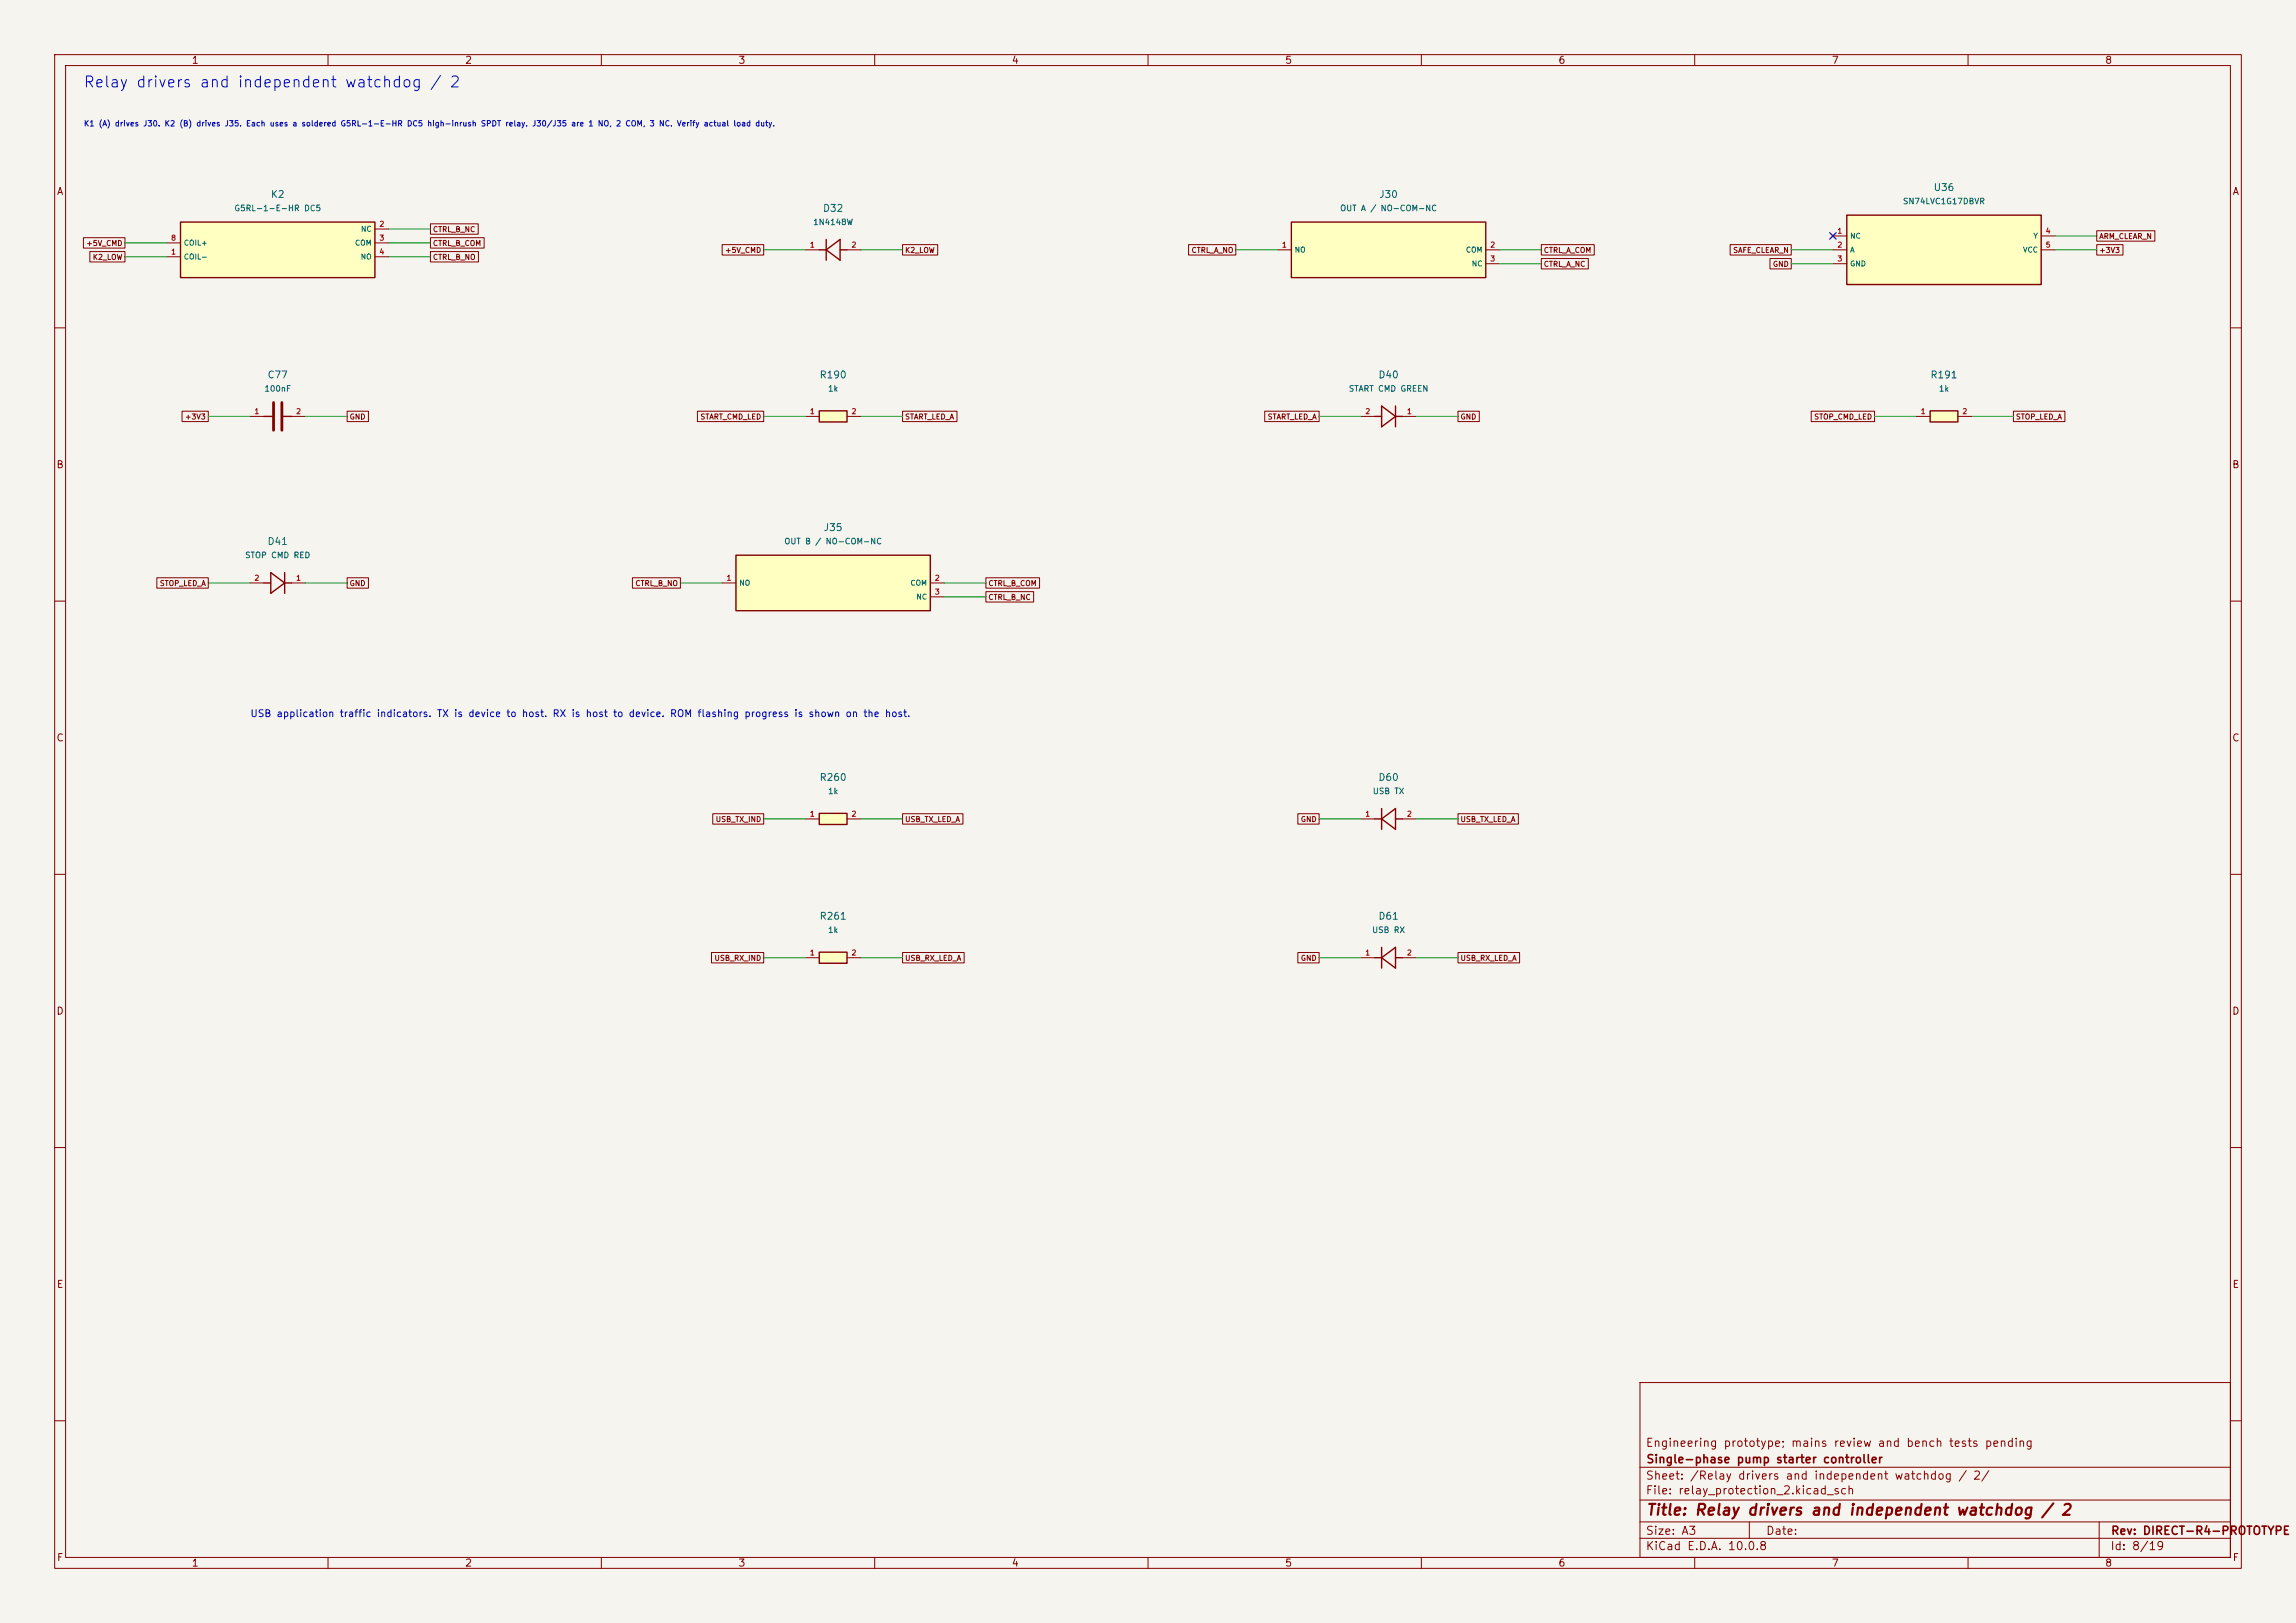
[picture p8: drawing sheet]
<svg xmlns="http://www.w3.org/2000/svg" width="420mm" height="297mm" viewBox="0 0 420 297" stroke-linecap="round" stroke-linejoin="round" font-family="sans-serif">
<defs><g id="words">
<text font-size="2" fill="#0000c2" x="15.1" y="16.5">Relay drivers and independent watchdog / 2</text>
<text font-size="2" fill="#840000" x="301" y="277.8">Title: Relay drivers and independent watchdog / 2</text>
<g font-size="1.5" fill="#840000">
<text x="300.9" y="265.1">Engineering prototype; mains review and bench tests pending</text>
<text x="301" y="268.1">Single-phase pump starter controller</text>
<text x="300.9" y="273.8">File: relay_protection_2.kicad_sch</text>
<text x="300.9" y="271.1">Sheet: /Relay drivers and independent watchdog / 2/</text>
<text x="300.9" y="281.2">Size: A3</text>
<text x="322.9" y="281.2">Date:</text>
<text x="386" y="281.2">Rev: DIRECT-R4-PROTOTYPE</text>
<text x="300.9" y="284">KiCad E.D.A. 10.0.8</text>
<text x="385.9" y="284">Id: 8/19</text>
</g>
<g font-size="1.3" fill="#840000">
<text x="35" y="12">1</text>
<text x="85" y="12">2</text>
<text x="135" y="12">3</text>
<text x="185" y="12">4</text>
<text x="235" y="12">5</text>
<text x="285" y="12">6</text>
<text x="335" y="12">7</text>
<text x="385" y="12">8</text>
<text x="10.3" y="36">A</text>
<text x="408.3" y="36">A</text>
<text x="10.2" y="86">B</text>
<text x="408.2" y="86">B</text>
<text x="10.2" y="136">C</text>
<text x="408.2" y="136">C</text>
<text x="10.2" y="186">D</text>
<text x="408.2" y="186">D</text>
<text x="10.3" y="236">E</text>
<text x="408.3" y="236">E</text>
<text x="10.3" y="286">F</text>
<text x="35" y="287">1</text>
<text x="85" y="287">2</text>
<text x="135" y="287">3</text>
<text x="185" y="287">4</text>
<text x="235" y="287">5</text>
<text x="285" y="287">6</text>
<text x="335" y="287">7</text>
<text x="385" y="287">8</text>
<text x="408.3" y="286">F</text>
</g>
<g font-size="1.3" fill="#006464">
<text x="353.6" y="35.3">U36</text>
<text x="49.4" y="36.5">K2</text>
<text x="150.4" y="39.1">D32</text>
<text x="252.2" y="36.5">J30</text>
<text x="48.8" y="69.5">C77</text>
<text x="149.8" y="69.5">R190</text>
<text x="252" y="69.5">D40</text>
<text x="353" y="69.5">R191</text>
<text x="48.8" y="100">D41</text>
<text x="150.6" y="97.5">J35</text>
<text x="149.8" y="143.2">R260</text>
<text x="252" y="143.2">D60</text>
<text x="149.8" y="168.6">R261</text>
<text x="252" y="168.6">D61</text>
</g>
<text font-size="1.3" fill="#0000c2" x="45.7" y="131.5">USB application traffic indicators. TX is device to host. RX is host to device. ROM flashing progress is shown on the host.</text>
<g font-size="1.1" fill="#006464">
<text x="42.8" y="38.9">G5RL-1-E-HR DC5</text>
<text x="148.6" y="41.4">1N4148W</text>
<text x="245" y="38.9">OUT A / NO-COM-NC</text>
<text x="348" y="37.6">SN74LVC1G17DBVR</text>
<text x="48.3" y="71.9">100nF</text>
<text x="151.4" y="71.9">1k</text>
<text x="246.6" y="71.9">START CMD GREEN</text>
<text x="354.6" y="71.9">1k</text>
<text x="143.4" y="99.9">OUT B / NO-COM-NC</text>
<text x="44.7" y="102.4">STOP CMD RED</text>
<text x="151.4" y="145.6">1k</text>
<text x="251" y="145.6">USB TX</text>
<text x="151.4" y="171">1k</text>
<text x="250.9" y="171">USB RX</text>
</g>
<text font-size="1" fill="#0000c2" x="15.2" y="23.4">K1 (A) drives J30. K2 (B) drives J35. Each uses a soldered G5RL-1-E-HR DC5 high-inrush SPDT relay. J30/J35 are 1 NO, 2 COM, 3 NC. Verify actual load duty.</text>
<g font-size="1" fill="#a90000">
<text x="69.3" y="41.7">2</text>
<text x="31.2" y="46.8">1</text>
<text x="31.2" y="44.3">8</text>
<text x="69.3" y="44.3">3</text>
<text x="69.3" y="46.8">4</text>
<text x="148" y="45.5">1</text>
<text x="155.7" y="45.5">2</text>
<text x="234.4" y="45.5">1</text>
<text x="272.5" y="45.5">2</text>
<text x="336" y="43">1</text>
<text x="336" y="45.5">2</text>
<text x="374.1" y="43">4</text>
<text x="374.1" y="45.5">5</text>
<text x="272.5" y="48.1">3</text>
<text x="336" y="48.1">3</text>
<text x="46.4" y="76">1</text>
<text x="54.1" y="76">2</text>
<text x="148" y="76">1</text>
<text x="155.7" y="76">2</text>
<text x="249.6" y="76">2</text>
<text x="257.3" y="76">1</text>
<text x="351.2" y="76">1</text>
<text x="358.9" y="76">2</text>
<text x="46.4" y="106.5">2</text>
<text x="54.1" y="106.5">1</text>
<text x="132.8" y="106.5">1</text>
<text x="170.9" y="106.5">2</text>
<text x="170.9" y="109">3</text>
<text x="148" y="149.7">1</text>
<text x="155.7" y="149.7">2</text>
<text x="249.6" y="149.7">1</text>
<text x="257.3" y="149.7">2</text>
<text x="148" y="175.1">1</text>
<text x="155.7" y="175.1">2</text>
<text x="249.6" y="175.1">1</text>
<text x="257.3" y="175.1">2</text>
</g>
<g font-size="1" fill="#840000">
<text x="15.7" y="45.2">+5V_CMD</text>
<text x="16.9" y="47.8">K2_LOW</text>
<text x="79.1" y="47.8">CTRL_B_NO</text>
<text x="79.1" y="45.2">CTRL_B_COM</text>
<text x="79.1" y="42.7">CTRL_B_NC</text>
<text x="132.5" y="46.5">+5V_CMD</text>
<text x="165.5" y="46.5">K2_LOW</text>
<text x="217.9" y="46.5">CTRL_A_NO</text>
<text x="282.3" y="46.5">CTRL_A_COM</text>
<text x="316.9" y="46.5">SAFE_CLEAR_N</text>
<text x="383.9" y="46.5">+3V3</text>
<text x="383.9" y="44">ARM_CLEAR_N</text>
<text x="282.3" y="49">CTRL_A_NC</text>
<text x="324.2" y="49">GND</text>
<text x="33.7" y="77">+3V3</text>
<text x="63.9" y="77">GND</text>
<text x="128" y="77">START_CMD_LED</text>
<text x="165.5" y="77">START_LED_A</text>
<text x="231.8" y="77">START_LED_A</text>
<text x="267.1" y="77">GND</text>
<text x="331.8" y="77">STOP_CMD_LED</text>
<text x="368.7" y="77">STOP_LED_A</text>
<text x="29.1" y="107.5">STOP_LED_A</text>
<text x="63.9" y="107.5">GND</text>
<text x="116.1" y="107.5">CTRL_B_NO</text>
<text x="180.7" y="107.5">CTRL_B_COM</text>
<text x="180.7" y="110">CTRL_B_NC</text>
<text x="130.8" y="150.6">USB_TX_IND</text>
<text x="165.5" y="150.6">USB_TX_LED_A</text>
<text x="237.9" y="150.6">GND</text>
<text x="267.1" y="150.6">USB_TX_LED_A</text>
<text x="130.6" y="176">USB_RX_IND</text>
<text x="165.5" y="176">USB_RX_LED_A</text>
<text x="237.9" y="176">GND</text>
<text x="267.1" y="176">USB_RX_LED_A</text>
</g>
<g font-size="1" fill="#006464">
<text x="33.5" y="47.7">COIL-</text>
<text x="33.5" y="45.2">COIL+</text>
<text x="64.8" y="45.2">COM</text>
<text x="65.9" y="47.7">NO</text>
<text x="65.9" y="42.6">NC</text>
<text x="236.7" y="46.4">NO</text>
<text x="268" y="46.4">COM</text>
<text x="338.3" y="43.9">NC</text>
<text x="338.3" y="46.4">A</text>
<text x="370" y="46.4">VCC</text>
<text x="371.9" y="43.9">Y</text>
<text x="269.1" y="49">NC</text>
<text x="338.3" y="49">GND</text>
<text x="135.1" y="107.4">NO</text>
<text x="166.4" y="107.4">COM</text>
<text x="167.5" y="109.9">NC</text>
</g>
</g></defs>
<path d="M0 0h420v297h-420z" fill="#f5f4ef" stroke="#f5f4ef" stroke-width=".18"/>
<g fill="none" stroke="#840000" stroke-width=".18">
<path d="M10 10h400v277h-400zM12 12h396v273h-396zM60 10v2M110 10v2M160 10v2M210 10v2M260 10v2M310 10v2M360 10v2M10 60h2M408 60h2M10 110h2"/>
<path d="M408 110h2M10 160h2M408 160h2M10 210h2M408 210h2M300 253h108v32h-108zM10 260h2M300 278.5h108M300 274.5h108M300 268.5h108M320 278.5v3M384 278.5v6.5"/>
<path d="M408 260h2M60 285v2M110 285v2M160 285v2M210 285v2M260 285v2M300 281.5h108M310 285v2M360 285v2"/>
</g>
<path d="M149.9 75.2h5v2h-5z" fill="#ffffc2"/>
<path d="M149.9 75.2h5v2h-5z" fill="none" stroke="#840000" stroke-width=".25"/>
<path d="M147.3 76.2h2.6M154.9 76.2h2.6" fill="none" stroke="#840000" stroke-width=".18"/>
<path d="M337.8 39.4h35.6v12.7h-35.6z" fill="#ffffc2"/>
<path d="M337.8 39.4h35.6v12.7h-35.6z" fill="none" stroke="#840000" stroke-width=".25"/>
<path d="M334.9 42.8l.8 .8M335.3 43.2h2.5M335.3 45.7h2.5M335.3 48.3h2.5M335.7 42.8l-.8 .8M373.4 43.2h2.5M373.4 45.7h2.5" fill="none" stroke="#840000" stroke-width=".18"/>
<path d="M149.9 174.2h5v2.1h-5z" fill="#ffffc2"/>
<path d="M251.5 76.2h1.2M252.7 74.3l2.6 1.9-2.6 1.9zM255.3 76.2h1.2M255.3 74.3v3.8M149.9 174.2h5v2.1h-5z" fill="none" stroke="#840000" stroke-width=".25"/>
<path d="M248.9 76.2h2.6M256.5 76.2h2.6M147.3 175.3h2.6M154.9 175.3h2.6" fill="none" stroke="#840000" stroke-width=".18"/>
<path d="M149.9 148.8h5v2.1h-5z" fill="#ffffc2"/>
<path d="M149.9 148.8h5v2.1h-5z" fill="none" stroke="#840000" stroke-width=".25"/>
<path d="M147.3 149.9h2.6M154.9 149.9h2.6" fill="none" stroke="#840000" stroke-width=".18"/>
<path d="M353.1 75.2h5v2h-5z" fill="#ffffc2"/>
<path d="M353.1 75.2h5v2h-5zM251.5 149.9h1.2M252.7 149.9l2.6-1.9v3.8zM252.7 148v3.8M255.3 149.9h1.2" fill="none" stroke="#840000" stroke-width=".25"/>
<path d="M350.5 76.2h2.6M358.1 76.2h2.6M248.9 149.9h2.6M256.5 149.9h2.6" fill="none" stroke="#840000" stroke-width=".18"/>
<path d="M33 40.6h35.6v10.2h-35.6z" fill="#ffffc2"/>
<path d="M33 40.6h35.6v10.2h-35.6zM251.5 175.3h1.2M252.7 175.3l2.6-1.9v3.8zM252.7 173.4v3.8M255.3 175.3h1.2" fill="none" stroke="#840000" stroke-width=".25"/>
<path d="M30.5 47h2.5M30.5 44.5h2.5M68.6 47h2.5M68.6 41.9h2.5M68.6 44.5h2.5M248.9 175.3h2.6M256.5 175.3h2.6" fill="none" stroke="#840000" stroke-width=".18"/>
<path d="M236.2 40.6h35.6v10.2h-35.6z" fill="#ffffc2"/>
<path d="M236.2 40.6h35.6v10.2h-35.6z" fill="none" stroke="#840000" stroke-width=".25"/>
<path d="M233.7 45.7h2.5M271.8 45.7h2.5M271.8 48.3h2.5" fill="none" stroke="#840000" stroke-width=".18"/>
<path d="M134.6 101.6h35.6v10.2h-35.6z" fill="#ffffc2"/>
<path d="M149.9 45.7h1.2M151.1 45.7l2.6-1.9v3.8zM151.1 43.8v3.8M153.7 45.7h1.2M48.3 76.2h1.7M51.6 76.2h1.7M48.3 106.7h1.2M49.5 104.8l2.6 1.9-2.6 1.9zM52.1 106.7h1.2M52.1 104.8v3.8M134.6 101.6h35.6v10.2h-35.6z" fill="none" stroke="#840000" stroke-width=".25"/>
<g fill="none" stroke="#840000" stroke-width=".18">
<path d="M15.3 43.5h7.6v1.9h-7.6zM16.4 46h6.5v1.9h-6.5zM78.7 46h8.8v1.9h-8.8zM78.7 43.5h9.9v1.9h-9.9zM78.7 41h8.8v1.9h-8.8zM132.1 44.8h7.6v1.9h-7.6zM147.3 45.7h2.6M154.9 45.7h2.6M165.1 44.8h6.4v1.9h-6.4zM217.4 44.8h8.7v1.9h-8.7zM281.9 47.3h8.6v1.9h-8.6zM281.9 44.8h9.7v1.9h-9.7z"/>
<path d="M316.5 44.8h11.2v1.9h-11.2zM323.8 47.3h3.9v1.9h-3.9zM383.5 44.8h4.8v1.9h-4.8zM383.5 42.2h10.7v1.9h-10.7zM33.3 75.2h4.8v2h-4.8zM45.7 76.2h2.6M53.3 76.2h2.6M63.5 75.2h3.9v2h-3.9zM127.6 75.2h12.1v2h-12.1zM165.1 75.2h10v2h-10zM231.3 75.2h10v2h-10zM266.7 75.2h3.9v2h-3.9z"/>
<path d="M331.3 75.2h11.6v2h-11.6zM368.3 75.2h9.4v2h-9.4zM28.7 105.7h9.4v1.9h-9.4zM45.7 106.7h2.6M53.3 106.7h2.6M63.5 105.7h3.9v1.9h-3.9zM115.7 105.7h8.8v1.9h-8.8zM132.1 106.7h2.5M170.2 106.7h2.5M170.2 109.2h2.5M180.3 105.7h9.9v1.9h-9.9zM180.3 108.3h8.8v1.9h-8.8z"/>
<path d="M130.4 148.9h9.3v1.9h-9.3zM165.1 148.9h11v1.9h-11zM237.4 148.9h3.9v1.9h-3.9zM266.7 148.9h11v1.9h-11zM130.2 174.3h9.5v1.9h-9.5zM165.1 174.3h11.3v1.9h-11.3zM237.4 174.3h3.9v1.9h-3.9zM266.7 174.3h11.3v1.9h-11.3z"/>
</g>
<path d="M50 73.7v5M51.6 73.7v5" fill="none" stroke="#840000" stroke-width=".51"/>
<g fill="none" stroke="#009600" stroke-width=".18">
<path d="M22.9 47h7.6M22.9 44.5h7.6M71.1 47h7.6M71.1 44.5h7.6M71.1 41.9h7.6M139.7 45.7h7.6M157.5 45.7h7.6M226.1 45.7h7.6M274.3 45.7h7.6M274.3 48.3h7.6M327.7 45.7h7.6M327.7 48.3h7.6"/>
<path d="M375.9 45.7h7.6M375.9 43.2h7.6M38.1 76.2h7.6M55.9 76.2h7.6M139.7 76.2h7.6M157.5 76.2h7.6M241.3 76.2h7.6M259.1 76.2h7.6M342.9 76.2h7.6M360.7 76.2h7.6M38.1 106.7h7.6M55.9 106.7h7.6"/>
<path d="M124.5 106.7h7.6M172.7 106.7h7.6M172.7 109.2h7.6M139.7 149.9h7.6M157.5 149.9h7.6M241.3 149.9h7.6M259.1 149.9h7.6M139.7 175.3h7.6M157.5 175.3h7.6M241.3 175.3h7.6M259.1 175.3h7.6"/>
</g>
<path d="M334.7 42.6l1.2 1.2M335.9 42.6l-1.2 1.2" fill="none" stroke="#000084" stroke-width=".18"/>
<use href="#words"/>
</svg>
